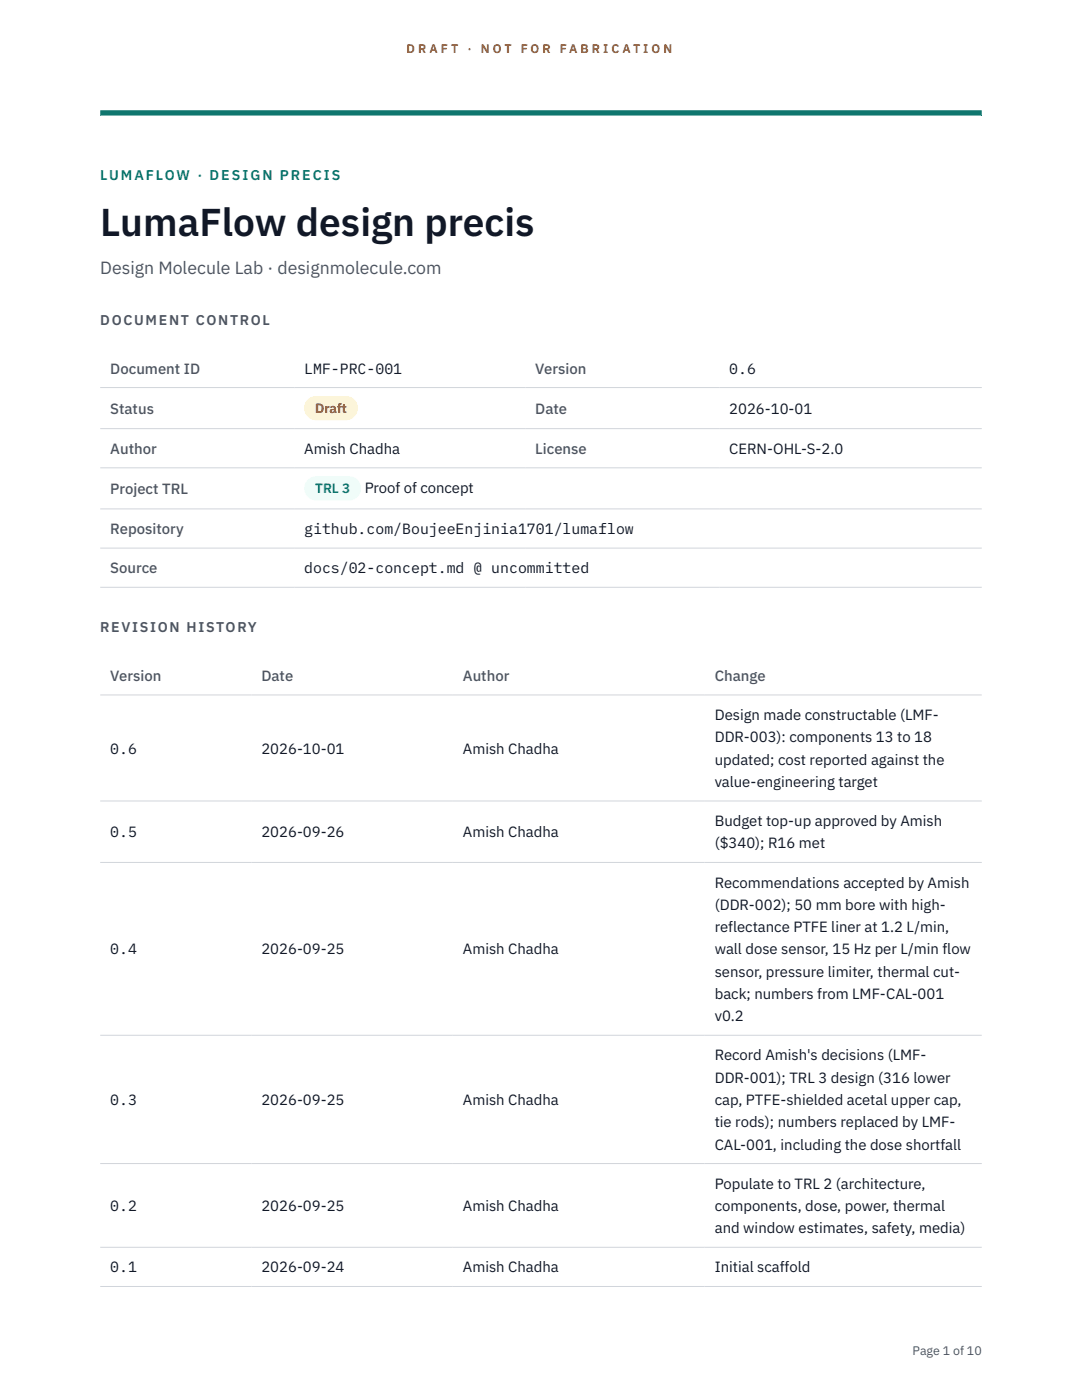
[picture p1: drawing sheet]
<svg xmlns="http://www.w3.org/2000/svg" width="216mm" height="279mm" viewBox="0 0 216 279" stroke-linecap="round" stroke-linejoin="round" font-family="sans-serif">
<defs><g id="words">
<text font-size="7.8" fill="#111827" x="20" y="47.1">LumaFlow design precis</text>
<text font-size="3.5" fill="#4b5563" x="20" y="54.6">Design Molecule Lab · designmolecule.com</text>
<g font-size="3" fill="#4b5563">
<text x="22" y="74.5">Document ID</text>
<text x="106.8" y="74.5">Version</text>
<text x="22" y="82.6">Status</text>
<text x="106.8" y="82.6">Date</text>
<text x="22" y="90.6">Author</text>
<text x="106.8" y="90.6">License</text>
<text x="22" y="98.6">Project TRL</text>
<text x="22" y="106.6">Repository</text>
<text x="22" y="114.4">Source</text>
<text x="22" y="135.9">Version</text>
<text x="52.2" y="135.9">Date</text>
<text x="92.4" y="135.9">Author</text>
<text x="142.6" y="135.9">Change</text>
</g>
<g font-size="3" fill="#111827">
<text x="60.7" y="74.5">LMF-PRC-001</text>
<text x="145.5" y="74.5">0.6</text>
<text x="145.5" y="82.6">2026-10-01</text>
<text x="60.7" y="90.6">Amish Chadha</text>
<text x="145.5" y="90.6">CERN-OHL-S-2.0</text>
<text x="72.8" y="98.5">Proof of concept</text>
<text x="60.7" y="106.6">github.com/BoujeeEnjinia1701/lumaflow</text>
<text x="60.7" y="114.4">docs/02-concept.md @ uncommitted</text>
<text x="142.6" y="143.7">Design made constructable (LMF-</text>
<text x="142.6" y="148.2">DDR-003): components 13 to 18</text>
<text x="22" y="150.4">0.6</text>
<text x="52.2" y="150.4">2026-10-01</text>
<text x="92.4" y="150.4">Amish Chadha</text>
<text x="142.6" y="152.6">updated; cost reported against the</text>
<text x="142.6" y="157.1">value-engineering target</text>
<text x="22" y="167.1">0.5</text>
<text x="52.2" y="167.1">2026-09-26</text>
<text x="92.4" y="167.1">Amish Chadha</text>
<text x="142.6" y="164.9">Budget top-up approved by Amish</text>
<text x="142.6" y="169.3">($340); R16 met</text>
<text x="142.6" y="177.1">Recommendations accepted by Amish</text>
<text x="142.6" y="181.6">(DDR-002); 50 mm bore with high-</text>
<text x="22" y="190.5">0.4</text>
<text x="52.2" y="190.5">2026-09-25</text>
<text x="92.4" y="190.5">Amish Chadha</text>
<text x="142.6" y="186">reflectance PTFE liner at 1.2 L/min,</text>
<text x="142.6" y="190.5">wall dose sensor, 15 Hz per L/min flow</text>
<text x="142.6" y="194.9">sensor, pressure limiter, thermal cut-</text>
<text x="142.6" y="199.4">back; numbers from LMF-CAL-001</text>
<text x="142.6" y="203.8">v0.2</text>
<text x="142.6" y="211.6">Record Amish's decisions (LMF-</text>
<text x="22" y="220.5">0.3</text>
<text x="52.2" y="220.5">2026-09-25</text>
<text x="92.4" y="220.5">Amish Chadha</text>
<text x="142.6" y="216.1">DDR-001); TRL 3 design (316 lower</text>
<text x="142.6" y="220.5">cap, PTFE-shielded acetal upper cap,</text>
<text x="142.6" y="225">tie rods); numbers replaced by LMF-</text>
<text x="142.6" y="229.4">CAL-001, including the dose shortfall</text>
<text x="142.6" y="237.2">Populate to TRL 2 (architecture,</text>
<text x="22" y="241.7">0.2</text>
<text x="52.2" y="241.7">2026-09-25</text>
<text x="92.4" y="241.7">Amish Chadha</text>
<text x="142.6" y="241.7">components, dose, power, thermal</text>
<text x="142.6" y="246.1">and window estimates, safety, media)</text>
<text x="22" y="253.9">0.1</text>
<text x="52.2" y="253.9">2026-09-24</text>
<text x="92.4" y="253.9">Amish Chadha</text>
<text x="142.6" y="253.9">Initial scaffold</text>
</g>
<text font-size="2.8" fill="#0f766e" x="20" y="36">LUMAFLOW · DESIGN PRECIS</text>
<g font-size="2.8" fill="#4b5563">
<text x="20" y="64.8">DOCUMENT CONTROL</text>
<text x="20" y="126.2">REVISION HISTORY</text>
</g>
<text font-size="2.7" fill="#92400e" x="62.9" y="82.5">Draft</text>
<text font-size="2.7" fill="#0f766e" x="62.9" y="98.5">TRL 3</text>
<g font-size="2.5" fill="#b45309">
<text x="81.1" y="10.5">D R A F T</text>
<text x="93.3" y="10.5">·</text>
<text x="95.9" y="10.5">N O T</text>
<text x="103.9" y="10.5">F O R</text>
<text x="111.7" y="10.5">F A B R I C A T I O N</text>
</g>
<text font-size="2.5" fill="#4b5563" x="182.1" y="270.3">Page 1 of 10</text>
</g></defs>
<path d="M20 23.1h175.9zM20 22h175.9v1.1h-175.9z" fill-rule="evenodd" fill="#0f766e"/>
<g fill="none" stroke="#d1d5db" stroke-width=".2">
<path d="M20 77.3h175.9M20 85.5h175.9M20 93.4h175.9M20 101.6h175.9M20 109.4h175.9M20 117.2h175.9M20 138.7h175.9M20 159.9h175.9M20 172.1h175.9M20 206.6h175.9M20 232.2h175.9M20 248.9h175.9"/>
<path d="M20 256.7h175.9"/>
</g>
<path d="M60.7 79h10.7v4.9h-10.7z" fill="#fef3c7"/>
<path d="M60.7 95.1h11.4v4.8h-11.4z" fill="#f0fdfa"/>
<use href="#words"/>
</svg>
